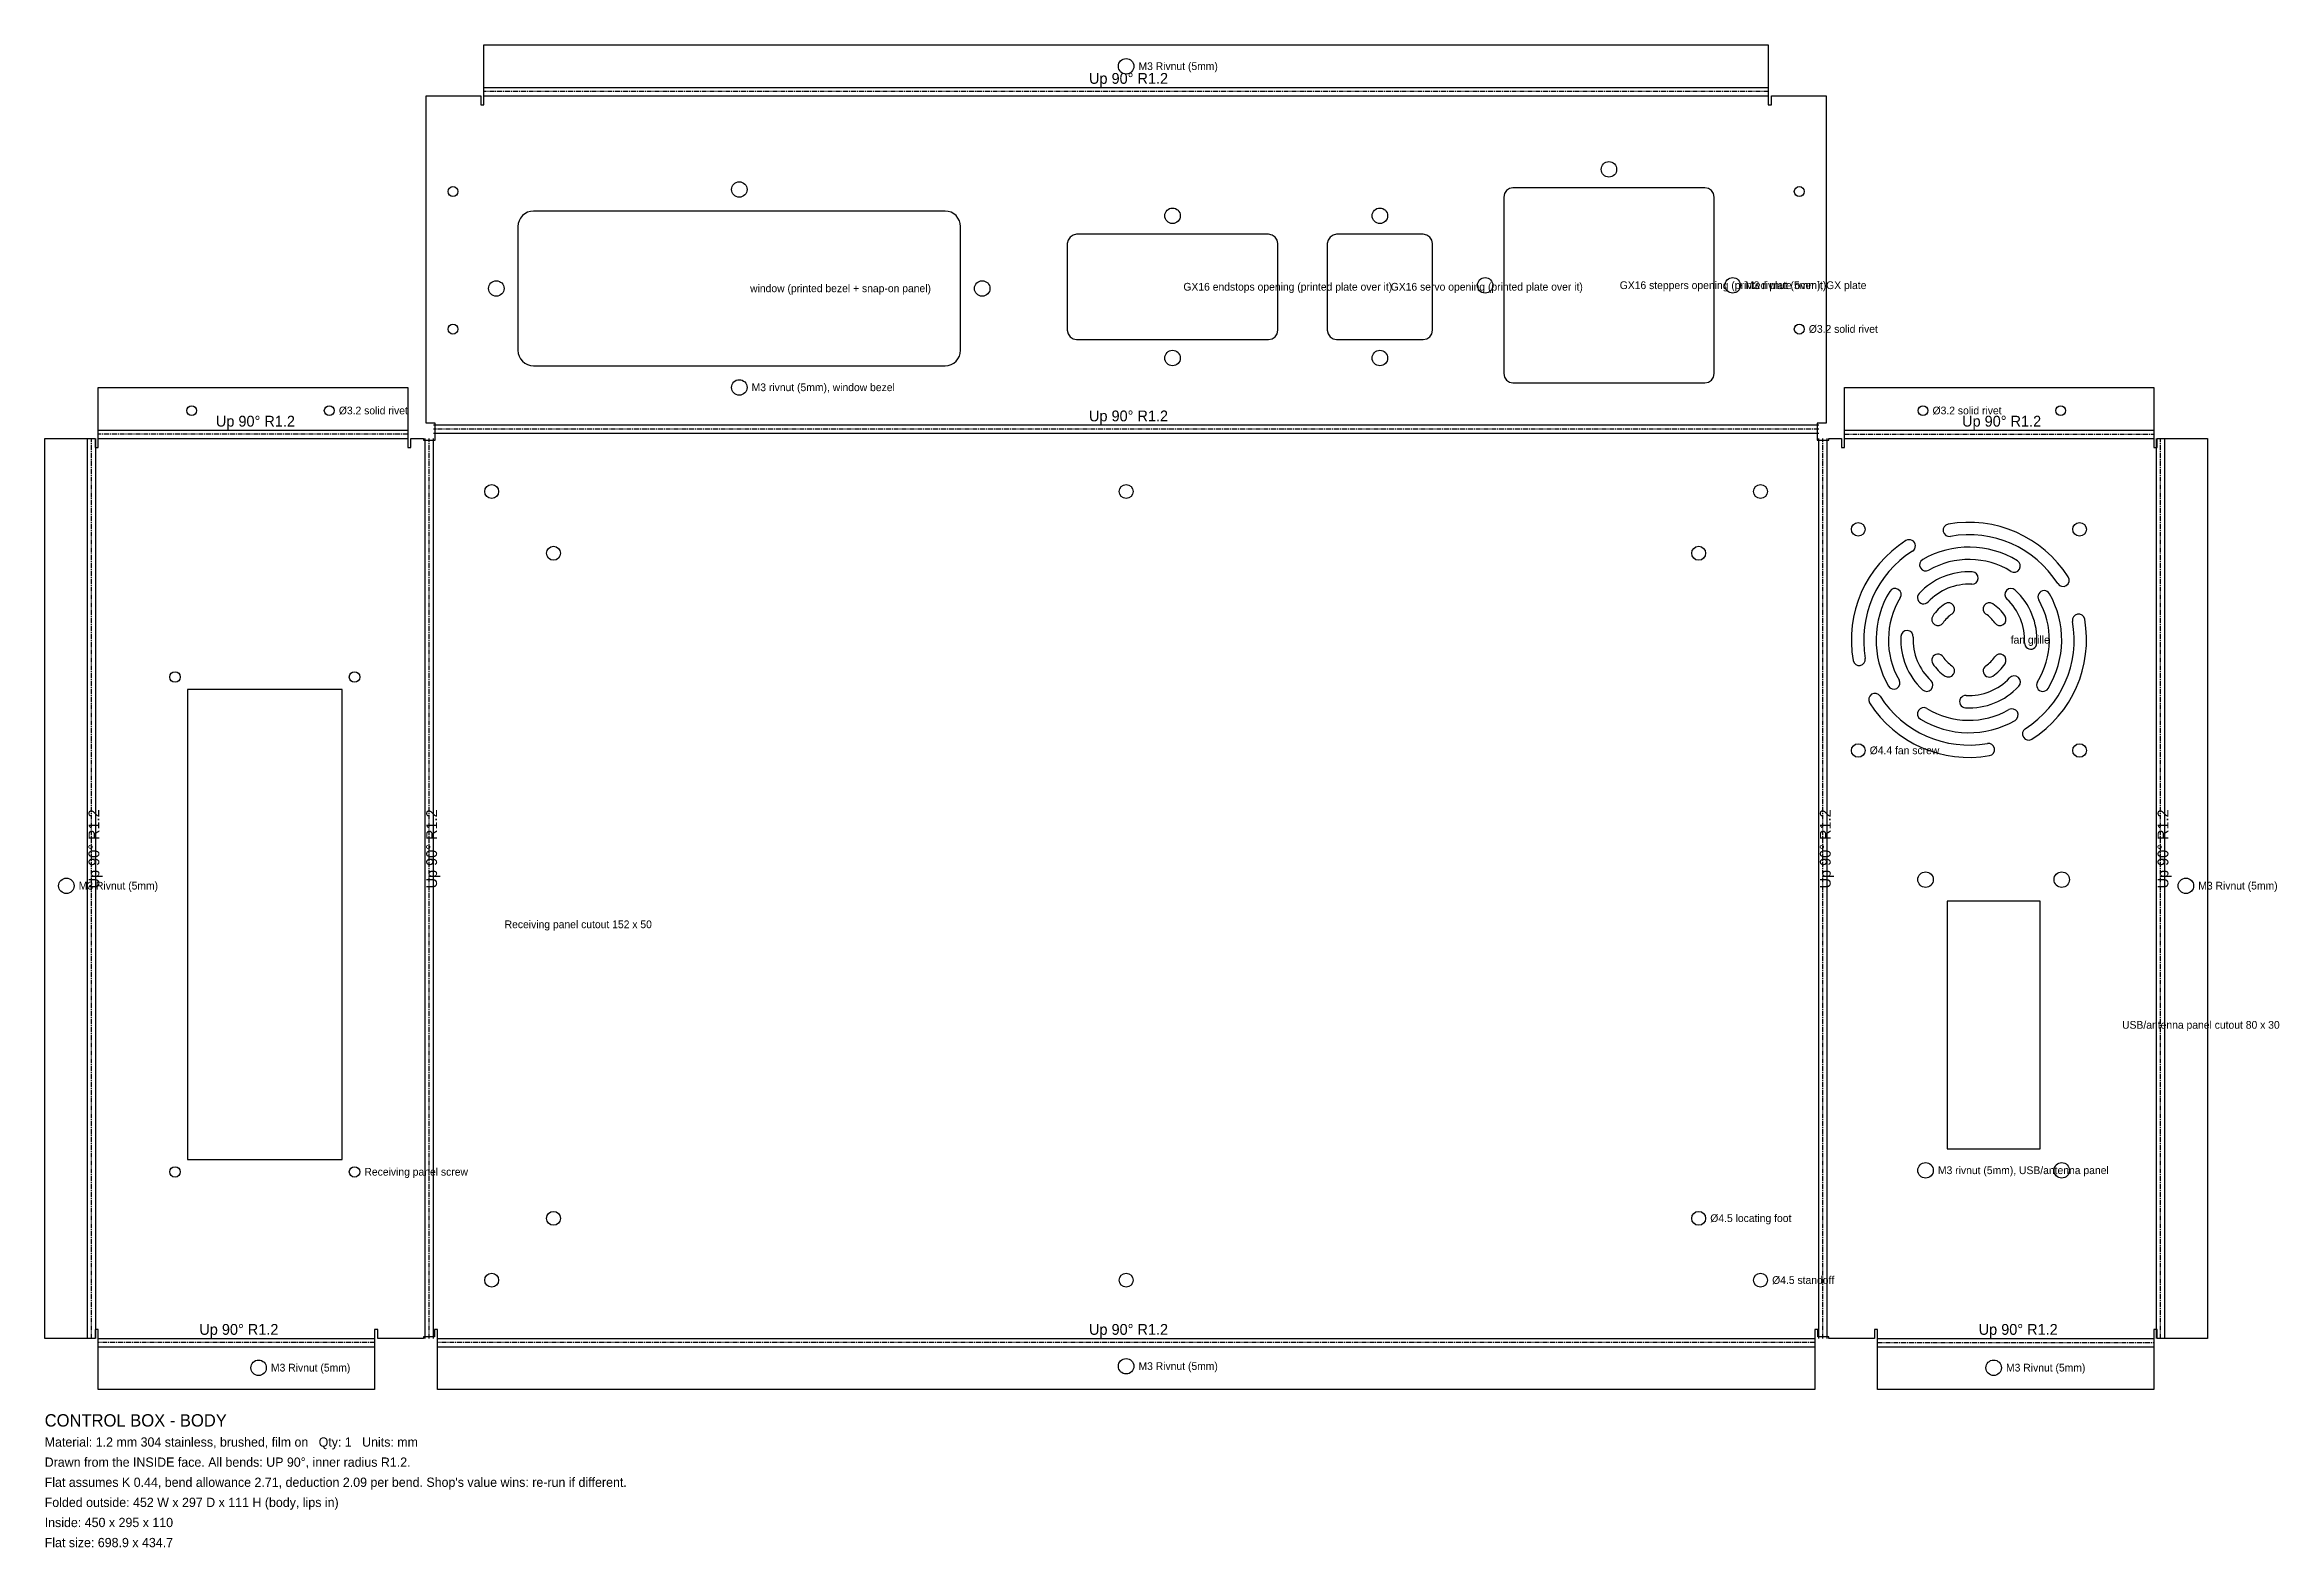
# Model space of a CAD drawing. Header units: millimetres. Extents: x -349 to 373, y -214 to 272.
import ezdxf

# ---------------------------------------------------------------- set-up
doc = ezdxf.new("R2010")
doc.units = ezdxf.units.MM
doc.linetypes.add('CENTER2', pattern=[2.541, 1.587, -0.318, 0.318, -0.318])
for name, color, linetype in [('Bend Center', 1, 'CENTER2'), ('Bend Notes', 3, 'CONTINUOUS'), ('Leaders', 5, 'CONTINUOUS'), ('Title', 7, 'CONTINUOUS'), ('Visible', 7, 'CONTINUOUS'), ('Visible Narrow', 8, 'CONTINUOUS')]:
    doc.layers.add(name, color=color, linetype=linetype)

msp = doc.modelspace()

# ---------------------------------------------------------------- linework, layer by layer
at = {"layer": 'Bend Center'}
for p, q in [((207.5, 256.7715), (-207.5, 256.7715)), ((-334.2715, -146.3), (-334.2715, 144.6)), ((-232.1143, 145.9572), (-332.1143, 145.9572)), ((-225.1572, -146.3), (-225.1572, 144.6)), ((223.8, 147.6572), (-223.8, 147.6572)), ((225.1572, -146.3), (225.1572, 144.6)), ((232.1143, 145.9572), (332.1143, 145.9572)), ((334.2715, -146.3), (334.2715, 144.6)), ((-242.8143, -147.6572), (-332.1143, -147.6572)), ((222.5, -147.6572), (-222.5, -147.6572)), ((242.8143, -147.6572), (332.1143, -147.6572))]:
    msp.add_line(p, q, dxfattribs=at)
at = {"layer": 'Visible'}
for p, q in [((-207.5, 258.6287), (-207.5, 271.9287)), ((-207.5, 271.9287), (207.5, 271.9287)), ((207.5, 271.9287), (207.5, 258.6287)), ((-226.2, 149.5143), (-226.2, 255.4143)), ((-226.2, 255.4143), (-208.5, 255.4143)), ((-208.5, 255.4143), (-208.5, 252.5143)), ((-207.5, 258.1287), (-207.5, 258.6287)), ((-207.5, 255.4143), (-207.5, 258.1287)), ((-207.5, 252.5143), (-207.5, 255.4143)), ((207.5, 258.6287), (207.5, 258.1287)), ((207.5, 258.1287), (207.5, 255.4143)), ((207.5, 255.4143), (207.5, 252.5143)), ((208.5, 252.5143), (208.5, 255.4143)), ((208.5, 255.4143), (226.2, 255.4143)), ((226.2, 255.4143), (226.2, 149.5143)), ((-208.5, 252.5143), (-207.5, 252.5143)), ((207.5, 252.5143), (208.5, 252.5143)), ((122.8787, 224.7357), (122.2284, 223.7624)), ((123.8519, 225.386), (122.8787, 224.7357)), ((125, 225.6143), (123.8519, 225.386)), ((187, 225.6143), (125, 225.6143)), ((188.1481, 225.386), (187, 225.6143)), ((189.1213, 224.7357), (188.1481, 225.386)), ((189.7716, 223.7624), (189.1213, 224.7357)), ((-195.0355, 216.6499), (-195.6573, 215.8922)), ((-194.2779, 217.2717), (-195.0355, 216.6499)), ((-193.4134, 217.7337), (-194.2779, 217.2717)), ((-192.4755, 218.0183), (-193.4134, 217.7337)), ((-191.5, 218.1143), (-192.4755, 218.0183)), ((-58.5, 218.1143), (-191.5, 218.1143)), ((-57.5245, 218.0183), (-58.5, 218.1143)), ((-56.5866, 217.7337), (-57.5245, 218.0183)), ((-55.7221, 217.2717), (-56.5866, 217.7337)), ((-54.9645, 216.6499), (-55.7221, 217.2717)), ((-54.3427, 215.8922), (-54.9645, 216.6499)), ((122.2284, 223.7624), (122, 222.6143)), ((122, 222.6143), (122, 165.6143)), ((190, 222.6143), (189.7716, 223.7624)), ((190, 165.6143), (190, 222.6143)), ((-196.4039, 214.0898), (-196.5, 213.1143)), ((-196.5, 213.1143), (-196.5, 173.1143)), ((-196.1194, 215.0278), (-196.4039, 214.0898)), ((-195.6573, 215.8922), (-196.1194, 215.0278)), ((-53.8806, 215.0278), (-54.3427, 215.8922)), ((-53.5961, 214.0898), (-53.8806, 215.0278)), ((-53.5, 213.1143), (-53.5961, 214.0898)), ((-53.5, 173.1143), (-53.5, 213.1143)), ((-18.1213, 209.7357), (-18.7716, 208.7624)), ((-17.1481, 210.386), (-18.1213, 209.7357)), ((-16, 210.6143), (-17.1481, 210.386)), ((46, 210.6143), (-16, 210.6143)), ((47.1481, 210.386), (46, 210.6143)), ((48.1213, 209.7357), (47.1481, 210.386)), ((48.7716, 208.7624), (48.1213, 209.7357)), ((65.8787, 209.7357), (65.2284, 208.7624)), ((66.8519, 210.386), (65.8787, 209.7357)), ((68, 210.6143), (66.8519, 210.386)), ((96, 210.6143), (68, 210.6143)), ((97.1481, 210.386), (96, 210.6143)), ((98.1213, 209.7357), (97.1481, 210.386)), ((98.7716, 208.7624), (98.1213, 209.7357)), ((-18.7716, 208.7624), (-19, 207.6143)), ((-19, 207.6143), (-19, 179.6143)), ((49, 207.6143), (48.7716, 208.7624)), ((49, 179.6143), (49, 207.6143)), ((65.2284, 208.7624), (65, 207.6143)), ((65, 207.6143), (65, 179.6143)), ((99, 207.6143), (98.7716, 208.7624)), ((99, 179.6143), (99, 207.6143)), ((-19, 179.6143), (-18.7716, 178.4663)), ((-18.7716, 178.4663), (-18.1213, 177.493)), ((-18.1213, 177.493), (-17.1481, 176.8427)), ((-17.1481, 176.8427), (-16, 176.6143)), ((-16, 176.6143), (46, 176.6143)), ((46, 176.6143), (47.1481, 176.8427)), ((47.1481, 176.8427), (48.1213, 177.493)), ((48.1213, 177.493), (48.7716, 178.4663)), ((48.7716, 178.4663), (49, 179.6143)), ((65, 179.6143), (65.2284, 178.4663)), ((65.2284, 178.4663), (65.8787, 177.493)), ((65.8787, 177.493), (66.8519, 176.8427)), ((66.8519, 176.8427), (68, 176.6143)), ((68, 176.6143), (96, 176.6143)), ((96, 176.6143), (97.1481, 176.8427)), ((97.1481, 176.8427), (98.1213, 177.493)), ((98.1213, 177.493), (98.7716, 178.4663)), ((98.7716, 178.4663), (99, 179.6143)), ((-196.5, 173.1143), (-196.4039, 172.1389)), ((-196.4039, 172.1389), (-196.1194, 171.2009)), ((-196.1194, 171.2009), (-195.6573, 170.3365)), ((-195.6573, 170.3365), (-195.0355, 169.5788)), ((-195.0355, 169.5788), (-194.2779, 168.957)), ((-194.2779, 168.957), (-193.4134, 168.4949)), ((-193.4134, 168.4949), (-192.4755, 168.2104)), ((-192.4755, 168.2104), (-191.5, 168.1143)), ((-191.5, 168.1143), (-58.5, 168.1143)), ((-58.5, 168.1143), (-57.5245, 168.2104)), ((-57.5245, 168.2104), (-56.5866, 168.4949)), ((-56.5866, 168.4949), (-55.7221, 168.957)), ((-55.7221, 168.957), (-54.9645, 169.5788)), ((-54.9645, 169.5788), (-54.3427, 170.3365)), ((-54.3427, 170.3365), (-53.8806, 171.2009)), ((-53.8806, 171.2009), (-53.5961, 172.1389)), ((-53.5961, 172.1389), (-53.5, 173.1143)), ((-332.1143, 147.8143), (-332.1143, 161.1143)), ((-332.1143, 161.1143), (-232.1143, 161.1143)), ((-232.1143, 161.1143), (-232.1143, 147.8143)), ((122, 165.6143), (122.2284, 164.4663)), ((122.2284, 164.4663), (122.8787, 163.493)), ((122.8787, 163.493), (123.8519, 162.8427)), ((123.8519, 162.8427), (125, 162.6143)), ((125, 162.6143), (187, 162.6143)), ((187, 162.6143), (188.1481, 162.8427)), ((188.1481, 162.8427), (189.1213, 163.493)), ((189.1213, 163.493), (189.7716, 164.4663)), ((189.7716, 164.4663), (190, 165.6143)), ((232.1143, 147.8143), (232.1143, 161.1143)), ((232.1143, 161.1143), (332.1143, 161.1143)), ((332.1143, 161.1143), (332.1143, 147.8143)), ((-349.4287, -146.3), (-349.4287, 144.6)), ((-349.4287, 144.6), (-335.6287, 144.6)), ((-335.6287, 144.6), (-333.1143, 144.6)), ((-333.1143, 144.6), (-333.1143, 141.7)), ((-332.1143, 147.3143), (-332.1143, 147.8143)), ((-332.1143, 144.6), (-332.1143, 147.3143)), ((-332.1143, 141.7), (-332.1143, 144.6)), ((-232.1143, 147.8143), (-232.1143, 147.3143)), ((-232.1143, 147.3143), (-232.1143, 144.6)), ((-232.1143, 144.6), (-232.1143, 141.7)), ((-231.1143, 141.7), (-231.1143, 144.6)), ((-231.1143, 144.6), (-227.0143, 144.6)), ((-227.0143, 144.6), (-227.0143, 144.1)), ((-223.3, 149.5143), (-226.2, 149.5143)), ((-223.3, 144.1), (-223.3, 149.5143)), ((226.2, 149.5143), (223.3, 149.5143)), ((223.3, 149.5143), (223.3, 144.1)), ((227.0143, 144.1), (227.0143, 144.6)), ((227.0143, 144.6), (231.1143, 144.6)), ((231.1143, 144.6), (231.1143, 141.7)), ((232.1143, 147.3143), (232.1143, 147.8143)), ((232.1143, 144.6), (232.1143, 147.3143)), ((232.1143, 141.7), (232.1143, 144.6)), ((332.1143, 147.8143), (332.1143, 147.3143)), ((332.1143, 147.3143), (332.1143, 144.6)), ((332.1143, 144.6), (332.1143, 141.7)), ((333.1143, 141.7), (333.1143, 144.6)), ((333.1143, 144.6), (335.6287, 144.6)), ((335.6287, 144.6), (349.4287, 144.6)), ((349.4287, 144.6), (349.4287, -146.3)), ((-333.1143, 141.7), (-332.1143, 141.7)), ((-232.1143, 141.7), (-231.1143, 141.7)), ((-227.0143, 144.1), (-223.3, 144.1)), ((223.3, 144.1), (227.0143, 144.1)), ((231.1143, 141.7), (232.1143, 141.7)), ((332.1143, 141.7), (333.1143, 141.7)), ((-253.3143, 63.5), (-303.3143, 63.5)), ((-303.3143, 63.5), (-303.3143, -88.5)), ((-253.3143, -88.5), (-253.3143, 63.5)), ((295.3143, -5), (265.3143, -5)), ((265.3143, -5), (265.3143, -85)), ((295.3143, -85), (295.3143, -5)), ((265.3143, -85), (295.3143, -85)), ((-303.3143, -88.5), (-253.3143, -88.5)), ((-332.1143, -143.4), (-333.1143, -143.4)), ((-333.1143, -143.4), (-333.1143, -146.3)), ((-332.1143, -146.3), (-332.1143, -143.4)), ((-241.8143, -143.4), (-242.8143, -143.4)), ((-242.8143, -143.4), (-242.8143, -146.3)), ((-241.8143, -146.3), (-241.8143, -143.4)), ((-222.5, -143.4), (-223.5, -143.4)), ((-223.5, -143.4), (-223.5, -145.8)), ((-222.5, -146.3), (-222.5, -143.4)), ((223.5, -143.4), (222.5, -143.4)), ((222.5, -143.4), (222.5, -146.3)), ((223.5, -145.8), (223.5, -143.4)), ((242.8143, -143.4), (241.8143, -143.4)), ((241.8143, -143.4), (241.8143, -146.3)), ((242.8143, -146.3), (242.8143, -143.4)), ((333.1143, -143.4), (332.1143, -143.4)), ((332.1143, -143.4), (332.1143, -146.3)), ((333.1143, -146.3), (333.1143, -143.4)), ((-335.6287, -146.3), (-349.4287, -146.3)), ((-333.1143, -146.3), (-335.6287, -146.3)), ((-332.1143, -149.0143), (-332.1143, -146.3)), ((-332.1143, -149.5143), (-332.1143, -149.0143)), ((-332.1143, -162.8143), (-332.1143, -149.5143)), ((-242.8143, -146.3), (-242.8143, -149.0143)), ((-242.8143, -149.0143), (-242.8143, -149.5143)), ((-242.8143, -149.5143), (-242.8143, -162.8143)), ((-227.0143, -146.3), (-241.8143, -146.3)), ((-223.5, -145.8), (-227.0143, -145.8)), ((-227.0143, -145.8), (-227.0143, -146.3)), ((-222.5, -149.0143), (-222.5, -146.3)), ((-222.5, -149.5143), (-222.5, -149.0143)), ((-222.5, -162.8143), (-222.5, -149.5143)), ((222.5, -146.3), (222.5, -149.0143)), ((222.5, -149.0143), (222.5, -149.5143)), ((222.5, -149.5143), (222.5, -162.8143)), ((227.0143, -145.8), (223.5, -145.8)), ((227.0143, -146.3), (227.0143, -145.8)), ((241.8143, -146.3), (227.0143, -146.3)), ((242.8143, -149.0143), (242.8143, -146.3)), ((242.8143, -149.5143), (242.8143, -149.0143)), ((242.8143, -162.8143), (242.8143, -149.5143)), ((332.1143, -146.3), (332.1143, -149.0143)), ((332.1143, -149.0143), (332.1143, -149.5143)), ((332.1143, -149.5143), (332.1143, -162.8143)), ((335.6287, -146.3), (333.1143, -146.3)), ((349.4287, -146.3), (335.6287, -146.3)), ((-242.8143, -162.8143), (-332.1143, -162.8143)), ((222.5, -162.8143), (-222.5, -162.8143)), ((332.1143, -162.8143), (242.8143, -162.8143))]:
    msp.add_line(p, q, dxfattribs=at)
for centre, radius in [((0, 264.9287), 2.5), ((156, 231.6143), 2.5), ((-217.5, 224.4543), 1.6), ((-125, 225.1143), 2.5), ((217.5, 224.4543), 1.6), ((15, 216.6143), 2.5), ((82, 216.6143), 2.5), ((-203.5, 193.1143), 2.5), ((-46.5, 193.1143), 2.5), ((116, 194.1143), 2.5), ((196, 194.1143), 2.5), ((-217.5, 179.9743), 1.6), ((217.5, 179.9743), 1.6), ((15, 170.6143), 2.5), ((82, 170.6143), 2.5), ((-125, 161.1143), 2.5), ((-301.9543, 153.6143), 1.6), ((-257.4743, 153.6143), 1.6), ((257.4743, 153.6143), 1.6), ((301.9543, 153.6143), 1.6), ((-205, 127.5), 2.25), ((0, 127.5), 2.25), ((205, 127.5), 2.25), ((236.5643, 115.25), 2.2), ((308.0643, 115.25), 2.2), ((-185, 107.5), 2.25), ((185, 107.5), 2.25), ((-307.3143, 67.5), 1.7), ((-249.3143, 67.5), 1.7), ((236.5643, 43.75), 2.2), ((308.0643, 43.75), 2.2), ((-342.4287, 0), 2.5), ((258.3143, 2), 2.5), ((302.3143, 2), 2.5), ((342.4287, 0), 2.5), ((-307.3143, -92.5), 1.7), ((-249.3143, -92.5), 1.7), ((258.3143, -92), 2.5), ((302.3143, -92), 2.5), ((-185, -107.5), 2.25), ((185, -107.5), 2.25), ((-205, -127.5), 2.25), ((0, -127.5), 2.25), ((205, -127.5), 2.25), ((-280.3143, -155.8143), 2.5), ((0, -155.3143), 2.5), ((280.3143, -155.8143), 2.5)]:
    msp.add_circle(centre, radius, dxfattribs=at)
for centre, radius, start, end in [((265.9985, 114.9416), 2, 100.1042, 280.1042), ((272.3143, 79.5), 38, 32.3859, 100.1042), ((272.3143, 79.5), 38, 122.3859, 190.1042), ((253.032, 109.9005), 2, 302.3859, 122.3859), ((272.3143, 79.5), 30, 58.4873, 119.8394), ((272.3143, 79.5), 34, 32.3859, 100.1042), ((272.3143, 79.5), 34, 122.3859, 190.1042), ((272.3143, 79.5), 22, 87.1352, 137.0282), ((258.3823, 103.7879), 2, 119.8394, 299.8394), ((272.3143, 79.5), 26, 58.4873, 119.8394), ((273.3139, 99.475), 2, 267.1352, 87.1352), ((286.9496, 103.3707), 2, 238.4873, 58.4873), ((272.3143, 79.5), 30, 148.4873, 209.8394), ((248.4436, 94.1352), 2, 328.4873, 148.4873), ((257.6806, 93.1328), 2, 137.0282, 317.0282), ((272.3143, 79.5), 18, 87.1352, 137.0282), ((285.9471, 94.1338), 2, 47.0282, 227.0282), ((272.3143, 79.5), 22, 357.1352, 47.0282), ((296.6022, 93.432), 2, 29.8394, 209.8394), ((272.3143, 79.5), 30, 328.4873, 29.8394), ((302.7149, 98.7823), 2, 212.3859, 32.3859), ((272.3143, 79.5), 26, 148.4873, 209.8394), ((262.2988, 86.1097), 2, 146.5775, 326.5775), ((272.3143, 79.5), 14, 123.4225, 146.5775), ((272.3143, 79.5), 10, 123.4225, 146.5775), ((265.7046, 89.5156), 2, 303.4225, 123.4225), ((278.924, 89.5156), 2, 56.5775, 236.5775), ((272.3143, 79.5), 10, 33.4225, 56.5775), ((272.3143, 79.5), 14, 33.4225, 56.5775), ((282.3299, 86.1097), 2, 213.4225, 33.4225), ((272.3143, 79.5), 18, 357.1352, 47.0282), ((272.3143, 79.5), 26, 328.4873, 29.8394), ((307.756, 85.8158), 2, 10.1042, 190.1042), ((272.3143, 79.5), 22, 177.1352, 227.0282), ((252.3393, 80.4996), 2, 357.1352, 177.1352), ((272.3143, 79.5), 18, 177.1352, 227.0282), ((272.3143, 79.5), 34, 302.3859, 10.1042), ((272.3143, 79.5), 38, 302.3859, 10.1042), ((236.8727, 73.1842), 2, 190.1042, 10.1042), ((262.2988, 72.8903), 2, 33.4225, 213.4225), ((272.3143, 79.5), 10, 213.4225, 236.5775), ((272.3143, 79.5), 10, 303.4225, 326.5775), ((282.3299, 72.8903), 2, 326.5775, 146.5775), ((292.2893, 78.5004), 2, 177.1352, 357.1352), ((248.0265, 65.568), 2, 209.8394, 29.8394), ((258.6816, 64.8662), 2, 227.0282, 47.0282), ((272.3143, 79.5), 14, 213.4225, 236.5775), ((265.7046, 69.4844), 2, 236.5775, 56.5775), ((272.3143, 79.5), 18, 267.1352, 317.0282), ((278.924, 69.4844), 2, 123.4225, 303.4225), ((272.3143, 79.5), 14, 303.4225, 326.5775), ((286.9481, 65.8672), 2, 317.0282, 137.0282), ((296.185, 64.8648), 2, 148.4873, 328.4873), ((241.9138, 60.2177), 2, 32.3859, 212.3859), ((272.3143, 79.5), 38, 212.3859, 280.1042), ((272.3143, 79.5), 34, 212.3859, 280.1042), ((271.3148, 59.525), 2, 87.1352, 267.1352), ((272.3143, 79.5), 22, 267.1352, 317.0282), ((257.6791, 55.6293), 2, 58.4873, 238.4873), ((272.3143, 79.5), 30, 238.4873, 299.8394), ((272.3143, 79.5), 26, 238.4873, 299.8394), ((286.2463, 55.2121), 2, 299.8394, 119.8394), ((291.5966, 49.0995), 2, 122.3859, 302.3859), ((278.6301, 44.0584), 2, 280.1042, 100.1042)]:
    msp.add_arc(centre, radius, start, end, dxfattribs=at)
at = {"layer": 'Visible Narrow'}
for p, q in [((-207.5, 258.1287), (207.5, 258.1287)), ((-207.5, 255.4143), (207.5, 255.4143)), ((-335.6287, -146.3), (-335.6287, 144.6)), ((-332.9143, -146.3), (-332.9143, 144.6)), ((-332.1143, 147.3143), (-232.1143, 147.3143)), ((-332.1143, 144.6), (-232.1143, 144.6)), ((-226.5143, -146.3), (-226.5143, 144.6)), ((-223.8, 149.0143), (223.8, 149.0143)), ((-223.8, 146.3), (223.8, 146.3)), ((-223.8, -146.3), (-223.8, 144.6)), ((223.8, -146.3), (223.8, 144.6)), ((226.5143, -146.3), (226.5143, 144.6)), ((232.1143, 147.3143), (332.1143, 147.3143)), ((232.1143, 144.6), (332.1143, 144.6)), ((332.9143, -146.3), (332.9143, 144.6)), ((335.6287, -146.3), (335.6287, 144.6)), ((-332.1143, -146.3), (-242.8143, -146.3)), ((-332.1143, -149.0143), (-242.8143, -149.0143)), ((-222.5, -146.3), (222.5, -146.3)), ((-222.5, -149.0143), (222.5, -149.0143)), ((242.8143, -146.3), (332.1143, -146.3)), ((242.8143, -149.0143), (332.1143, -149.0143))]:
    msp.add_line(p, q, dxfattribs=at)

# ---------------------------------------------------------------- texts
at = {"layer": 'Bend Notes'}
for p in [(-12, 259.2715), (-294.1143, 148.4572), (-12, 150.1572), (270.1143, 148.4572), (-299.4643, -145.1572), (-12, -145.1572), (275.4643, -145.1572)]:
    msp.add_text('Up 90%%D R1.2', height=3.5, dxfattribs=at).set_placement(p)
for p in [(-331.7715, -0.85), (-222.6572, -0.85), (227.6572, -0.85), (336.7715, -0.85)]:
    msp.add_text('Up 90%%D R1.2', height=3.5, rotation=90, dxfattribs=at).set_placement(p)
at = {"layer": 'Leaders'}
for s, p in [('M3 Rivnut (5mm)', (4, 263.7287)), ('GX16 endstops opening (printed plate over it)', (18.5, 192.4143)), ('GX16 servo opening (printed plate over it)', (85.5, 192.4143)), ('GX16 steppers opening (printed plate over it)', (159.5, 192.9143)), ('M3 rivnut (5mm), GX plate', (200, 192.9143)), ('window (printed bezel + snap-on panel)', (-121.5, 191.9143)), ('%%c3.2 solid rivet', (220.6, 178.7743)), ('M3 rivnut (5mm), window bezel', (-121, 159.9143)), ('%%c3.2 solid rivet', (-254.3743, 152.4143)), ('%%c3.2 solid rivet', (260.5743, 152.4143)), ('fan grille', (285.8143, 78.3)), ('%%c4.4 fan screw', (240.2643, 42.55)), ('M3 Rivnut (5mm)', (-338.4287, -1.2)), ('M3 Rivnut (5mm)', (346.4287, -1.2)), ('Receiving panel cutout 152 x 50', (-200.8143, -13.7)), ('USB/antenna panel cutout 80 x 30', (321.8143, -46.2)), ('Receiving panel screw', (-246.1143, -93.7)), ('M3 rivnut (5mm), USB/antenna panel', (262.3143, -93.2)), ('%%c4.5 locating foot', (188.75, -108.7)), ('%%c4.5 standoff', (208.75, -128.7)), ('M3 Rivnut (5mm)', (-276.3143, -157.0143)), ('M3 Rivnut (5mm)', (4, -156.5143)), ('M3 Rivnut (5mm)', (284.3143, -157.0143))]:
    msp.add_text(s, height=2.5, dxfattribs=at).set_placement(p)
at = {"layer": 'Title'}
for s, height, p in [('CONTROL BOX - BODY', 4, (-349.4287, -174.8143)), ('Material: 1.2 mm 304 stainless, brushed, film on   Qty: 1   Units: mm', 3, (-349.4287, -181.3143)), ('Drawn from the INSIDE face. All bends: UP 90%%D, inner radius R1.2.', 3, (-349.4287, -187.8143)), ("Flat assumes K 0.44, bend allowance 2.71, deduction 2.09 per bend. Shop's value wins: re-run if different.", 3, (-349.4287, -194.3143)), ('Folded outside: 452 W x 297 D x 111 H (body, lips in)', 3, (-349.4287, -200.8143)), ('Inside: 450 x 295 x 110', 3, (-349.4287, -207.3143)), ('Flat size: 698.9 x 434.7', 3, (-349.4287, -213.8143))]:
    msp.add_text(s, height=height, dxfattribs=at).set_placement(p)

doc.saveas('drawing.dxf')
